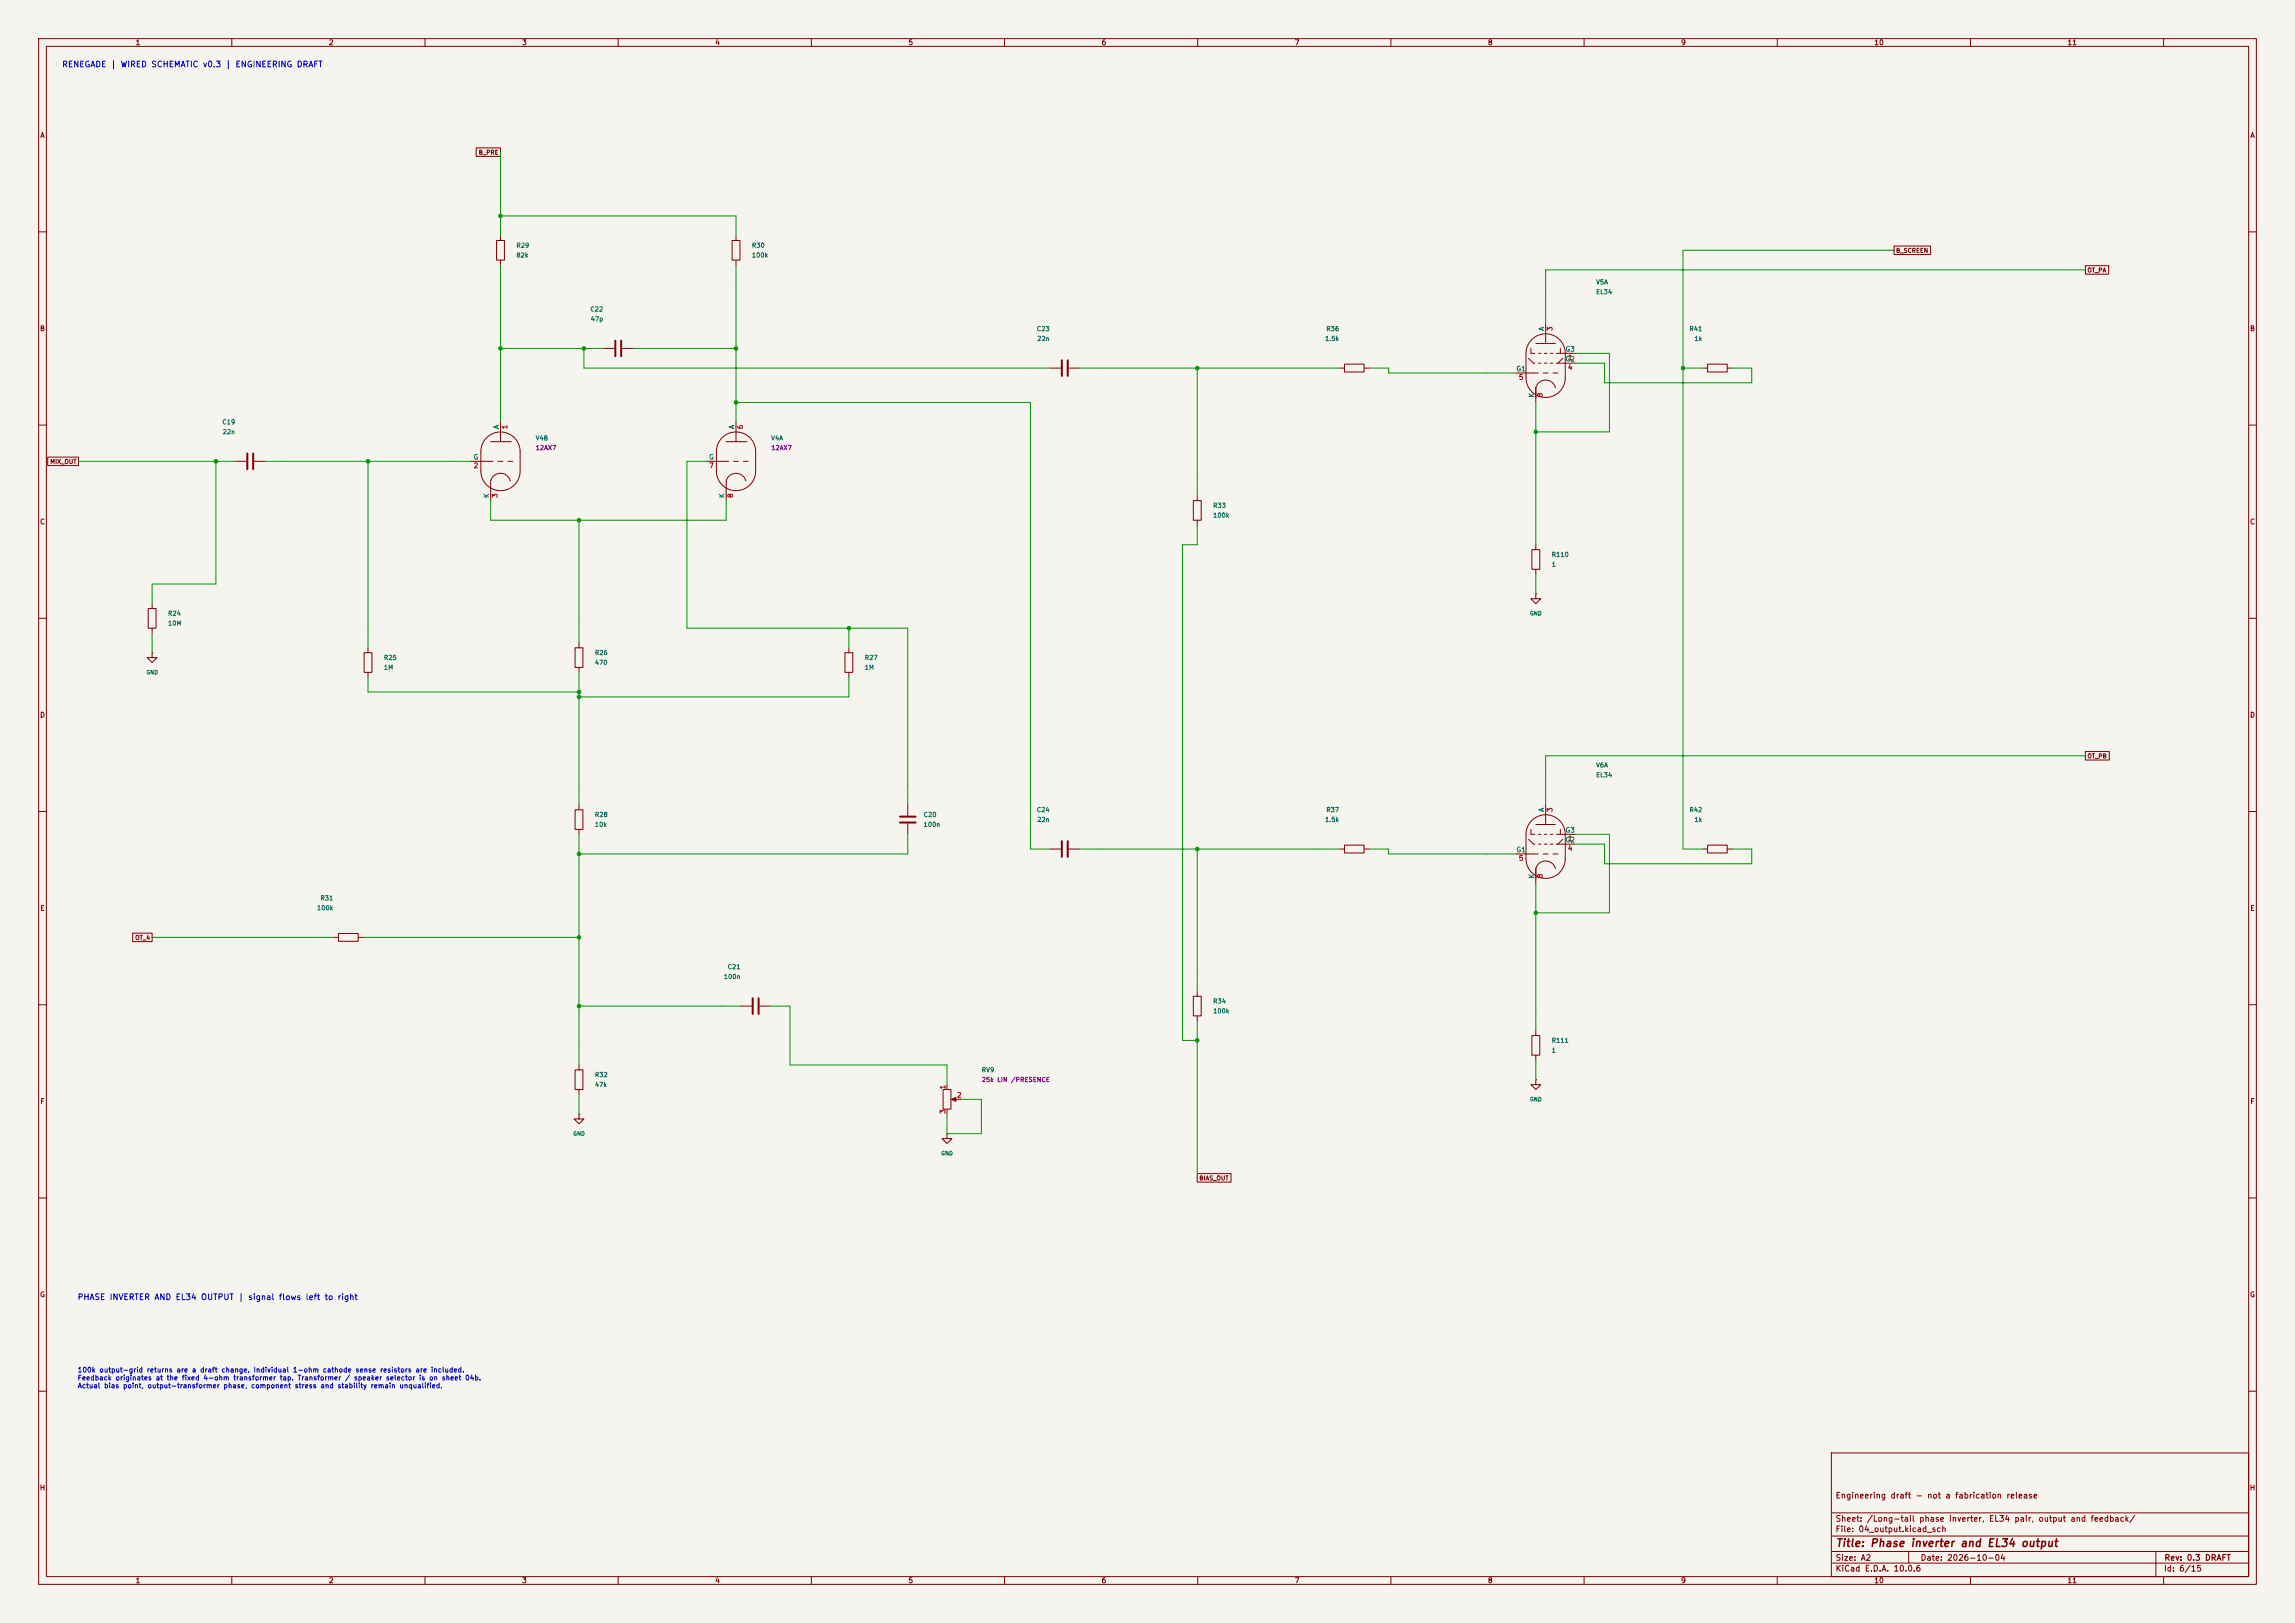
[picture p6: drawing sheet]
<svg xmlns="http://www.w3.org/2000/svg" width="594mm" height="420mm" viewBox="0 0 594 420" stroke-linecap="round" stroke-linejoin="round" font-family="sans-serif">
<defs><g id="words">
<text font-size="2" fill="#840000" x="475" y="400.8">Title: Phase inverter and EL34 output</text>
<g font-size="1.5" fill="#0000c2">
<text x="16" y="17.8">RENEGADE | WIRED SCHEMATIC v0.3 | ENGINEERING DRAFT</text>
<text x="20" y="336.8">PHASE INVERTER AND EL34 OUTPUT | signal flows left to right</text>
</g>
<g font-size="1.5" fill="#840000">
<text x="475" y="388.1">Engineering draft - not a fabrication release</text>
<text x="475" y="394.1">Sheet: /Long-tail phase inverter, EL34 pair, output and feedback/</text>
<text x="475" y="396.8">File: 04_output.kicad_sch</text>
<text x="475" y="407">KiCad E.D.A. 10.0.6</text>
<text x="475" y="404.2">Size: A2</text>
<text x="497" y="404.2">Date: 2026-10-04</text>
<text x="560" y="407">Id: 6/15</text>
<text x="560.1" y="404.2">Rev: 0.3 DRAFT</text>
</g>
<g font-size="1.3" fill="#840000">
<text x="35" y="12">1</text>
<text x="85" y="12">2</text>
<text x="135" y="12">3</text>
<text x="185" y="12">4</text>
<text x="235" y="12">5</text>
<text x="285" y="12">6</text>
<text x="335" y="12">7</text>
<text x="385" y="12">8</text>
<text x="435" y="12">9</text>
<text x="485" y="12">10</text>
<text x="535" y="12">11</text>
<text x="10.3" y="36">A</text>
<text x="582.3" y="36">A</text>
<text x="10.2" y="86">B</text>
<text x="582.2" y="86">B</text>
<text x="10.2" y="136">C</text>
<text x="582.2" y="136">C</text>
<text x="10.2" y="186">D</text>
<text x="582.2" y="186">D</text>
<text x="10.3" y="236">E</text>
<text x="582.3" y="236">E</text>
<text x="10.3" y="286">F</text>
<text x="582.3" y="286">F</text>
<text x="10.2" y="336">G</text>
<text x="582.2" y="336">G</text>
<text x="10.2" y="386">H</text>
<text x="582.2" y="386">H</text>
<text x="35" y="410">1</text>
<text x="85" y="410">2</text>
<text x="135" y="410">3</text>
<text x="185" y="410">4</text>
<text x="235" y="410">5</text>
<text x="285" y="410">6</text>
<text x="335" y="410">7</text>
<text x="385" y="410">8</text>
<text x="435" y="410">9</text>
<text x="485" y="410">10</text>
<text x="535" y="410">11</text>
</g>
<g font-size="1.3" fill="#006464">
<text x="399.9" y="85.8" transform="rotate(-90 399.9 85.8)">A</text>
<text x="405" y="91.3">G3</text>
<text x="405" y="93.8">G2</text>
<text x="392.3" y="96.4">G1</text>
<text x="397.4" y="103" transform="rotate(-90 397.4 103)">K</text>
<text x="129.4" y="111.2" transform="rotate(-90 129.4 111.2)">A</text>
<text x="190.4" y="111.2" transform="rotate(-90 190.4 111.2)">A</text>
<text x="122.4" y="119.2">G</text>
<text x="183.4" y="119.2">G</text>
<text x="126.9" y="129" transform="rotate(-90 126.9 129)">K</text>
<text x="187.8" y="129" transform="rotate(-90 187.8 129)">K</text>
<text x="399.9" y="210.2" transform="rotate(-90 399.9 210.2)">A</text>
<text x="405" y="215.8">G3</text>
<text x="392.3" y="220.8">G1</text>
<text x="405" y="218.3">G2</text>
<text x="397.4" y="227.5" transform="rotate(-90 397.4 227.5)">K</text>
</g>
<g font-size="1.3" fill="#a90000">
<text x="402.1" y="85.8" transform="rotate(-90 402.1 85.8)">3</text>
<text x="405.7" y="93.5">1</text>
<text x="393" y="98.6">5</text>
<text x="405.7" y="96">4</text>
<text x="399.6" y="103" transform="rotate(-90 399.6 103)">8</text>
<text x="131.6" y="111.2" transform="rotate(-90 131.6 111.2)">1</text>
<text x="192.6" y="111.2" transform="rotate(-90 192.6 111.2)">6</text>
<text x="122.5" y="121.4">2</text>
<text x="183.4" y="121.4">7</text>
<text x="129.1" y="129" transform="rotate(-90 129.1 129)">3</text>
<text x="190" y="129" transform="rotate(-90 190 129)">8</text>
<text x="402.1" y="210.3" transform="rotate(-90 402.1 210.3)">3</text>
<text x="405.7" y="218">1</text>
<text x="405.7" y="220.5">4</text>
<text x="393" y="223">5</text>
<text x="399.6" y="227.4" transform="rotate(-90 399.6 227.4)">8</text>
<text x="245" y="282" transform="rotate(-90 245 282)">1</text>
<text x="247.6" y="284.3">2</text>
<text x="245" y="288.4" transform="rotate(-90 245 288.4)">3</text>
</g>
<g font-size="1.3" fill="#0000c2">
<text x="20" y="355.5">100k output-grid returns are a draft change. Individual 1-ohm cathode sense resistors are included.</text>
<text x="20" y="357.5">Feedback originates at the fixed 4-ohm transformer tap. Transformer / speaker selector is on sheet 04b.</text>
<text x="20" y="359.5">Actual bias point, output-transformer phase, component stress and stability remain unqualified.</text>
</g>
<g font-size="1.2" fill="#006464">
<text x="133.5" y="64.4">R29</text>
<text x="194.5" y="64.4">R30</text>
<text x="133.5" y="66.9">82k</text>
<text x="194.5" y="66.9">100k</text>
<text x="413" y="73.9">V5A</text>
<text x="413" y="76.4">EL34</text>
<text x="152.7" y="80.9">C22</text>
<text x="152.8" y="83.4">47p</text>
<text x="268.2" y="86">C23</text>
<text x="268.3" y="88.5">22n</text>
<text x="342.8" y="88.5">1.5k</text>
<text x="343.2" y="86">R36</text>
<text x="437.1" y="86">R41</text>
<text x="438.4" y="88.5">1k</text>
<text x="57.4" y="110.1">C19</text>
<text x="57.5" y="112.6">22n</text>
<text x="138.5" y="114.3">V4B</text>
<text x="199.5" y="114.3">V4A</text>
<text x="313.9" y="131.7">R33</text>
<text x="313.9" y="134.2">100k</text>
<text x="401.5" y="144.4">R110</text>
<text x="401.5" y="146.9">1</text>
<text x="43.4" y="159.6">R24</text>
<text x="43.4" y="162.2">10M</text>
<text x="99.2" y="171.1">R25</text>
<text x="99.2" y="173.6">1M</text>
<text x="153.8" y="169.8">R26</text>
<text x="153.8" y="172.3">470</text>
<text x="223.7" y="171.1">R27</text>
<text x="223.7" y="173.6">1M</text>
<text x="413" y="198.9">V6A</text>
<text x="413" y="201.4">EL34</text>
<text x="153.8" y="211.7">R28</text>
<text x="153.8" y="214.2">10k</text>
<text x="238.9" y="211.7">C20</text>
<text x="238.9" y="214.2">100n</text>
<text x="268.2" y="210.4">C24</text>
<text x="268.3" y="213">22n</text>
<text x="342.8" y="213">1.5k</text>
<text x="343.2" y="210.4">R37</text>
<text x="437.1" y="210.4">R42</text>
<text x="438.4" y="213">1k</text>
<text x="82.8" y="233.3">R31</text>
<text x="81.9" y="235.8">100k</text>
<text x="188.2" y="251.1">C21</text>
<text x="187.2" y="253.6">100n</text>
<text x="313.9" y="260">R34</text>
<text x="313.9" y="262.5">100k</text>
<text x="401.5" y="270.1">R111</text>
<text x="401.5" y="272.7">1</text>
<text x="153.8" y="279">R32</text>
<text x="153.8" y="281.5">47k</text>
<text x="254" y="277.7">RV9</text>
</g>
<g font-size="1.2" fill="#840084">
<text x="138.5" y="116.8">12AX7</text>
<text x="199.5" y="116.8">12AX7</text>
<text x="254" y="280.3">25k LIN /PRESENCE</text>
</g>
<g font-size="1.1" fill="#840000">
<text x="123.8" y="40.3">B_PRE</text>
<text x="490.6" y="65.7">B_SCREEN</text>
<text x="540.2" y="70.8">OT_PA</text>
<text x="12.9" y="120.3">MIX_OUT</text>
<text x="540.2" y="196.5">OT_PB</text>
<text x="34.9" y="243.5">OT_4</text>
<text x="310.3" y="305.7">BIAS_OUT</text>
</g>
<g font-size="1" fill="#006464">
<text x="395.9" y="159.5">GND</text>
<text x="37.7" y="174.7">GND</text>
<text x="395.9" y="285.2">GND</text>
<text x="148.2" y="294.1">GND</text>
<text x="243.5" y="299.2">GND</text>
</g>
</g></defs>
<path d="M0 0h594v420h-594z" fill="#f5f4ef" stroke="#f5f4ef" stroke-width=".26"/>
<g fill="none" stroke="#840000" stroke-width=".26">
<path d="M10 10h574v400h-574zM12 12h570v396h-570zM60 10v2M110 10v2M160 10v2M210 10v2M260 10v2M310 10v2M360 10v2M410 10v2M460 10v2M510 10v2"/>
<path d="M560 10v2M123.3 38.3h6.2v2.2h-6.2zM10 60h2M128.5 62.2h2.1v5.1h-2.1zM129.5 61v1.2M129.5 67.3v1.3M189.5 62.2h2v5.1h-2zM190.5 61v1.2M190.5 67.3v1.3M490.2 63.7h9.5v2.2h-9.5zM539.7 68.7h6.1v2.3h-6.1zM582 60h2"/>
<path d="M156.2 90.2h2.8M161 90.2h2.8M271.8 95.3h2.8M276.6 95.3h2.8M346.7 95.3h1.3M348 94.2h5.1v2.1h-5.1zM353.1 95.3h1.2M392.4 96.5h5.7M395.6 92.7l1.3 1.3h.4M396.2 90.2v1.2h1.1M396.4 87.9a5.1 5.1 0 0 1 5.6-1.1 5.1 5.1 0 0 1 3.1 4.6v6.4a5.1 5.1 0 0 1-5.1 5 5.1 5.1 0 0 1-5-5v-6.4a5.1 5.1 0 0 1 1.4-3.5zM397.5 88.9h5.1"/>
<path d="M398.2 91.4h.6M398.2 94h.6M399.4 96.5h1.3M399.7 91.4h.7M399.7 94h.7M400 83.8v5.1M401.3 91.4h.6M401.3 94h.6M402 96.5h1.2M402.8 94h4.9M403.9 90.2v1.2h-1.1M403.9 91.4h3.8"/>
<path d="M404.5 92.7l-1.3 1.3M440.7 95.3h1.3M442 94.2h5v2.1h-5zM447 95.3h1.3M10 110h2M12.4 118.3h7.9v2.2h-7.9zM61 119.4h2.8M65.8 119.4h2.8M121.9 119.4h5.7M125.9 113.3a5.1 5.1 0 0 1 5.6-1.1 5.1 5.1 0 0 1 3.1 4.6v5.1a5.1 5.1 0 0 1-5.1 5.1 5.1 5.1 0 0 1-5-5.1v-5.1a5.1 5.1 0 0 1 1.4-3.5zM127 114.3h5.3M128.9 119.4h1.3"/>
<path d="M129.5 109.2v5.1M131.4 119.4h1.3M182.9 119.4h5.7M186.9 113.3a5.1 5.1 0 0 1 5.5-1.1 5.1 5.1 0 0 1 3.2 4.6v5.1a5.1 5.1 0 0 1-5.1 5.1 5.1 5.1 0 0 1-5.1-5.1v-5.1a5.1 5.1 0 0 1 1.5-3.5zM188 114.3h5.3M189.9 119.4h1.2M190.5 109.2v5.1M192.4 119.4h1.3M402.6 100.3a2.62 2.62 0 0 0-2.6-2 2.62 2.62 0 0 0-2.5 2v3.8M582 110h2M132.1 124.5a2.62 2.62 0 0 0-2.6-2 2.62 2.62 0 0 0-2.5 2v5M193 124.5a2.62 2.62 0 0 0-2.5-2 2.62 2.62 0 0 0-2.5 2v5"/>
<path d="M308.9 129.5h2v5.1h-2zM309.9 128.3v1.2M309.9 134.6v1.3M38.4 157.5h2v5.1h-2zM39.4 156.2v1.3M396.5 142.2h2v5.1h-2zM397.5 153.7v1.2h1.3l-1.3 1.3-1.3-1.3h1.3M397.5 153.7h.1M397.5 141v1.2M397.5 147.3v1.3M10 160h2M39.4 168.9v1.3h1.2l-1.2 1.3-1.3-1.3h1.3"/>
<path d="M39.4 168.9h.1M39.4 162.6v1.2M94.2 168.9h2.1v5.1h-2.1zM95.2 167.6v1.3M95.2 174v1.3M148.8 167.6h2.1v5.1h-2.1zM149.9 166.4v1.2M149.9 172.7v1.3M218.7 168.9h2v5.1h-2zM219.7 167.6v1.3M219.7 174v1.3M582 160h2"/>
<path d="M539.7 194.5h6.2v2.2h-6.2zM10 210h2M148.8 209.6h2.1v5h-2.1zM149.9 208.3v1.3M149.9 214.6v1.3M234.9 208.3v2.8M234.9 213.1v2.8M271.8 219.7h2.8M276.6 219.7h2.8M346.7 219.7h1.3M348 218.7h5.1v2h-5.1zM353.1 219.7h1.2"/>
<path d="M395.6 217.2l1.3 1.2h.4M396.2 214.6v1.3h1.1M396.4 212.3a5.1 5.1 0 0 1 5.6-1.1 5.1 5.1 0 0 1 3.1 4.7v6.4a5.1 5.1 0 0 1-5.1 5 5.1 5.1 0 0 1-5-5v-6.4a5.1 5.1 0 0 1 1.4-3.6zM397.5 213.4h5.1M398.2 215.9h.6M398.2 218.4h.6M399.7 215.9h.7M399.7 218.4h.7M400 208.3v5.1M401.3 215.9h.6M401.3 218.4h.6M402.8 218.4h4.9"/>
<path d="M403.9 214.6v1.3h-1.1M403.9 215.9h3.8M404.5 217.2l-1.3 1.2M440.7 219.7h1.3M442 218.7h5v2h-5zM447 219.7h1.3M582 210h2M392.4 221h5.7M399.4 221h1.3M402 221h1.2M402.6 224.8a2.62 2.62 0 0 0-2.6-2 2.62 2.62 0 0 0-2.5 2v3.8M34.3 241.5h5.1v2.2h-5.1z"/>
<path d="M86.4 242.6h1.2M87.6 241.6h5.1v2h-5.1zM92.7 242.6h1.3M308.9 257.8h2v5.1h-2zM309.9 256.5v1.3M10 260h2M148.8 276.9h2.1v5h-2.1zM149.9 275.6v1.3M191.8 260.4h2.8M196.6 260.4h2.8M309.9 262.9v1.3M396.5 268h2v5.1h-2z"/>
<path d="M397.5 279.4v1.3h1.3l-1.3 1.2-1.3-1.2h1.3M397.5 279.4h.1M397.5 266.7v1.3M397.5 273.1v1.2M582 260h2M149.9 288.3v1.3h1.2l-1.2 1.2-1.3-1.2h1.3M149.9 288.3h.1M149.9 281.9v1.3M244.1 281.9h2v5.1h-2zM245.1 293.4v1.2h1.3l-1.3 1.3-1.3-1.3h1.3M245.1 293.4h.1M245.1 280.7v1.2"/>
<path d="M245.1 287v1.3M246.6 284.5h2.3M10 310h2M309.9 303.7h8.7v2.2h-8.7zM582 310h2M10 360h2M474 376h108v32h-108zM582 360h2M474 397.5h108M474 391.5h108M60 408v2M110 408v2"/>
<path d="M160 408v2M210 408v2M260 408v2M310 408v2M360 408v2M410 408v2M460 408v2M474 404.5h108M474 401.5h108M494 401.5v3M510 408v2M558 401.5v6.5"/>
<path d="M560 408v2"/>
</g>
<path d="M159.3 88.1v4.1M160.8 88.1v4.1M274.8 93.2v4.1M276.4 93.2v4.1M64 117.3v4.1M65.5 117.3v4.1M232.9 211.3h4.1M232.9 212.9h4.1M274.8 217.7v4M276.4 217.7v4M194.8 258.3v4.1M196.3 258.3v4.1" fill="none" stroke="#840000" stroke-width=".51"/>
<path d="M246.3 284.5l1.1-.5v1z" fill="#840000" stroke="#840000" stroke-width=".26"/>
<g fill="none" stroke="#009600" stroke-width=".26">
<path d="M129.5 39.4v21.6M129.5 55.9h61v5.1M129.5 68.6v40.6M190.5 68.6v40.6M435.6 69.9h.1M490.2 64.8h-54.6v154.9h5.1M539.7 69.9h-139.7v13.9M129.5 90.2h26.7M151.1 90.2v5.1h120.7M163.8 90.2h26.7M190.5 95.3h.1M279.4 95.3h67.3"/>
<path d="M309.9 95.3v33M354.3 95.3h5.1v1.2h33M407.7 94h7.6v5.1h38.1v-3.8h-5.1M407.7 91.4h8.9v20.4h-19.1M416.6 99.1h.1M435.6 99.1h.1M435.6 95.3h5.1M20.3 119.4h40.7M55.9 119.4v31.7h-16.5v5.1M68.6 119.4h53.3M95.2 119.4v48.2M182.9 119.4h-5.1v43.2h57.1v45.7"/>
<path d="M190.5 104.1h76.2v115.6h5.1M397.5 104.1v36.9M127 129.5v5.1h61v-5.1M149.9 134.6v31.8M177.8 134.6h.1M309.9 135.9v5.1h-3.8v128.2h3.8M397.5 148.6v5.1M39.4 163.8v5.1M95.2 175.3v3.8h54.7M149.9 174v34.3M219.7 175.3v5h-69.8M219.7 162.6v5"/>
<path d="M435.6 195.6h.1M539.7 195.6h-139.7v12.7M149.9 215.9v59.7M234.9 215.9v5.1h-85M279.4 219.7h67.3M306.1 219.7h.1M309.9 219.7v36.8M354.3 219.7h5.1v1.3h33M407.7 218.4h7.6v5.1h38.1v-3.8h-5.1M407.7 215.9h8.9v20.3h-19.1M397.5 228.6v38.1M416.6 223.5h.1"/>
<path d="M39.4 242.6h47M94 242.6h55.9M149.9 260.4h41.9M199.4 260.4h5.1v15.2h40.6v5.1M309.9 264.2v40.6M397.5 274.3v5.1M149.9 283.2v5.1M248.9 284.5h5.1v8.9h-8.9v-5.1"/>
</g>
<g fill="#009600" stroke="#009600" stroke-width=".26">
<circle cx="435.6" cy="195.6" r=".08"/>
<circle cx="435.6" cy="69.9" r=".08"/>
<circle cx="177.8" cy="134.6" r=".08"/>
<circle cx="190.5" cy="95.3" r=".08"/>
<circle cx="306.1" cy="219.7" r=".08"/>
<circle cx="416.6" cy="99.1" r=".08"/>
<circle cx="435.6" cy="99.1" r=".08"/>
<circle cx="416.6" cy="223.5" r=".08"/>
<circle cx="309.9" cy="95.3" r=".46"/>
<circle cx="397.5" cy="111.8" r=".46"/>
<circle cx="435.6" cy="95.3" r=".46"/>
<circle cx="149.9" cy="180.3" r=".46"/>
<circle cx="149.9" cy="179.1" r=".46"/>
<circle cx="149.9" cy="242.6" r=".46"/>
<circle cx="149.9" cy="221" r=".46"/>
<circle cx="149.9" cy="260.4" r=".46"/>
<circle cx="219.7" cy="162.6" r=".46"/>
<circle cx="55.9" cy="119.4" r=".46"/>
<circle cx="95.2" cy="119.4" r=".46"/>
<circle cx="149.9" cy="134.6" r=".46"/>
<circle cx="129.5" cy="55.9" r=".46"/>
<circle cx="129.5" cy="90.2" r=".46"/>
<circle cx="190.5" cy="90.2" r=".46"/>
<circle cx="190.5" cy="104.1" r=".46"/>
<circle cx="151.1" cy="90.2" r=".46"/>
<circle cx="309.9" cy="219.7" r=".46"/>
<circle cx="309.9" cy="269.2" r=".46"/>
<circle cx="397.5" cy="236.2" r=".46"/>
</g>
<use href="#words"/>
</svg>
